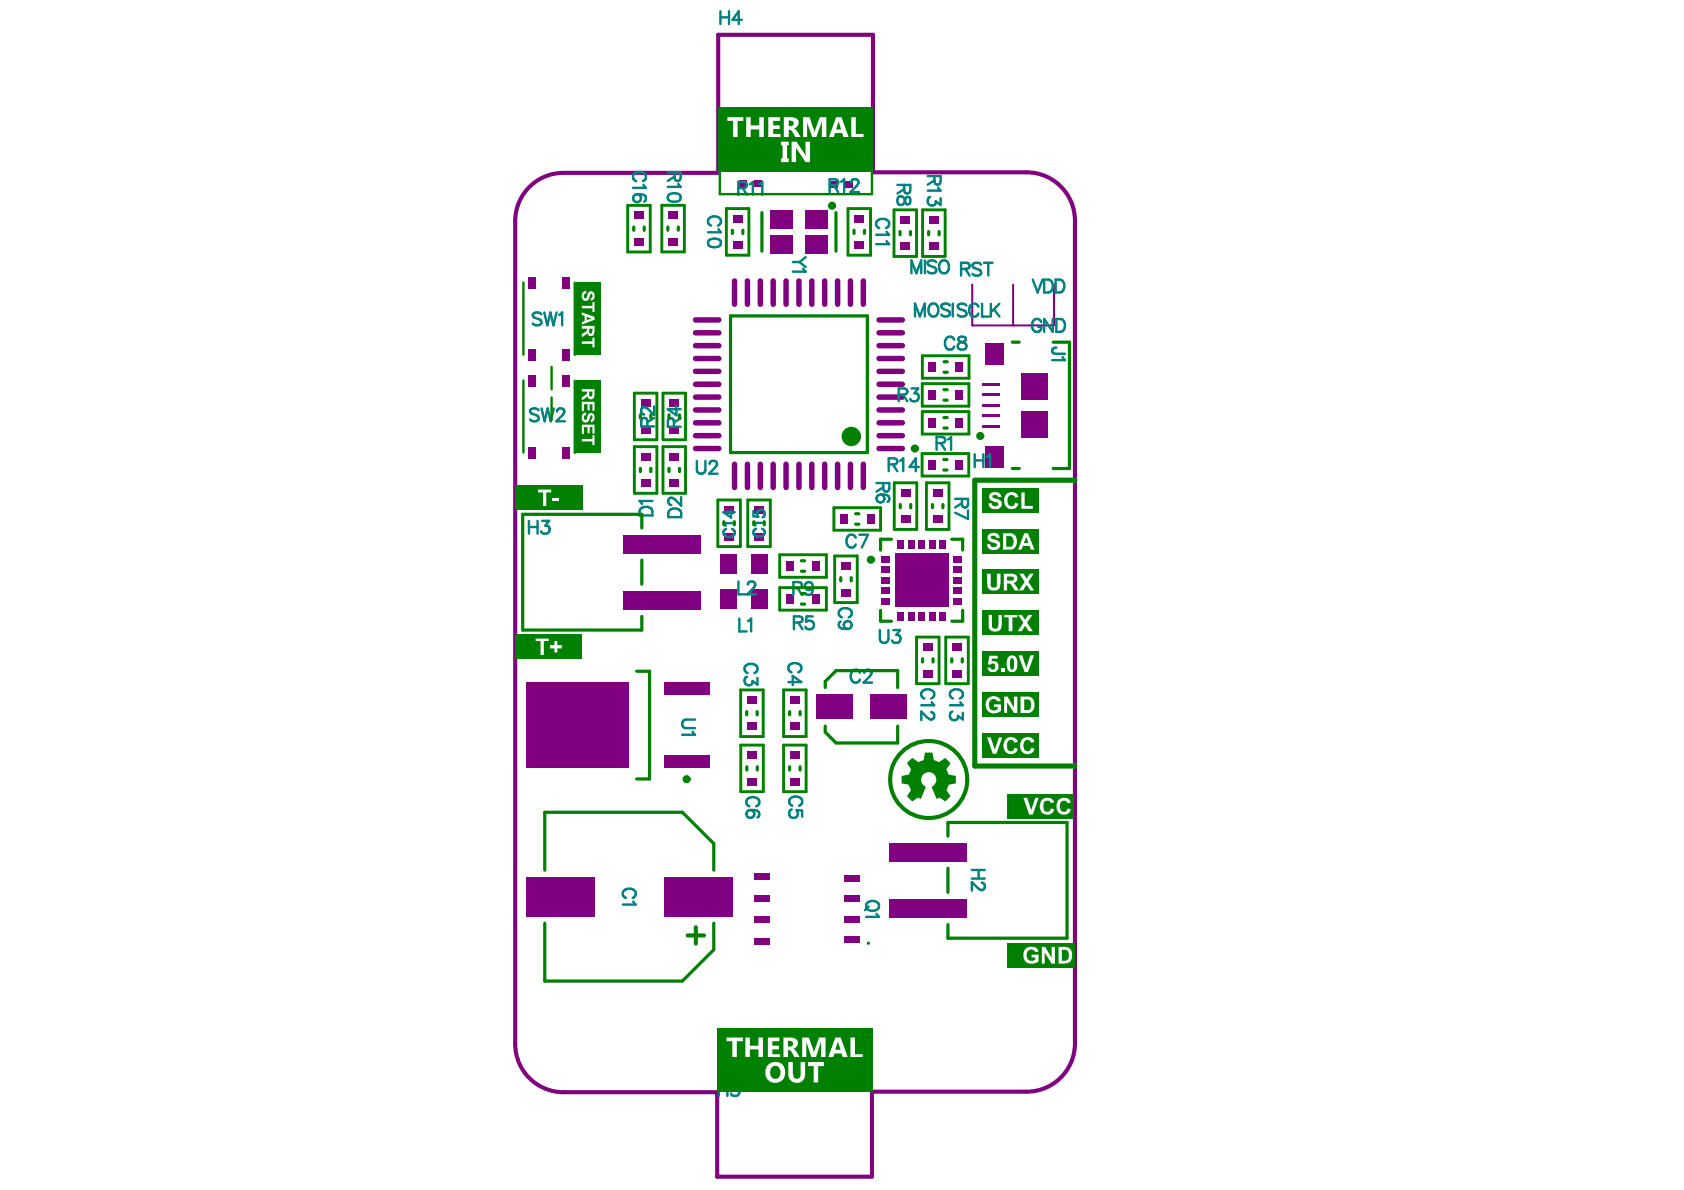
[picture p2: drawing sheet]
<svg xmlns="http://www.w3.org/2000/svg" width="297mm" height="210mm" viewBox="0 0 297 210" stroke-linecap="round" stroke-linejoin="round" font-family="sans-serif">
<path d="M171.5 50.2v7.2h14.4v-7.2M178.7 50.2v7.2" fill="none" stroke="#800080" stroke-width=".36"/>
<path d="M126.8 18.3v-12.1h27.3v12.1M126.5 195.5v12.1h27.3v-12.1" fill="none" stroke="#800080" stroke-width=".28"/>
<path d="M126.5 30.5h-27.1a8.5 8.5 0 0 0-8.5 8.5v145.1a8.5 8.5 0 0 0 8.5 8.6h27.1v14.9h27.3v-14.9M126.7 30.5v-24.4h27.3v24.3h27.1a8.5 8.5 0 0 1 8.5 8.5v145.2a8.5 8.5 0 0 1-8.5 8.5h-27.1" fill="none" stroke="#800080" stroke-width=".72"/>
<g fill="none" stroke="#800080" stroke-width=".97">
<path d="M122.7 58.7h4.1M122.7 56.4h4.1M129.6 49.6v4.1M131.8 49.6v4.1M134.1 49.6v4.1M136.4 49.6v4.1M138.7 49.6v4.1M140.9 49.6v4.1M143.2 49.6v4.1M145.5 49.6v4.1M147.7 49.6v4.1M150 49.6v4.1"/>
<path d="M152.3 49.6v4.1M155.1 58.7h4.1M155.1 56.4h4.1M122.7 79.1h4.1M122.7 76.8h4.1M122.7 74.6h4.1M122.7 72.3h4.1M122.7 70h4.1M122.7 67.8h4.1M122.7 65.5h4.1M122.7 63.2h4.1M122.7 61h4.1"/>
<path d="M155.1 79.1h4.1M155.1 76.8h4.1M155.1 74.6h4.1M155.1 72.3h4.1M155.1 70h4.1M155.1 67.8h4.1M155.1 65.5h4.1M155.1 63.2h4.1M155.1 61h4.1M129.6 81.9v4.1M131.8 81.9v4.1M134.1 81.9v4.1"/>
<path d="M136.4 81.9v4.1M138.7 81.9v4.1M140.9 81.9v4.1M143.2 81.9v4.1M145.5 81.9v4.1M147.7 81.9v4.1M150 81.9v4.1M152.3 81.9v4.1"/>
</g>
<g fill="#800080">
<path d="M109.9 94.3h13.7v3.3h-13.7z" fill-rule="evenodd"/>
<path d="M109.9 104.3h13.7v3.2h-13.7z" fill-rule="evenodd"/>
<path d="M143.9 122.5h6.5v4.4h-6.5z" fill-rule="evenodd"/>
<path d="M153.5 122.5h6.5v4.4h-6.5z" fill-rule="evenodd"/>
<path d="M118.1 79.9h1.7v1.3h-1.7z" fill-rule="evenodd"/>
<path d="M118.1 84.6h1.7v1.3h-1.7z" fill-rule="evenodd"/>
<path d="M111.9 42.1h1.6v1.2h-1.6z" fill-rule="evenodd"/>
<path d="M111.9 37.4h1.6v1.2h-1.6z" fill-rule="evenodd"/>
<path d="M117.9 42h1.7v1.3h-1.7z" fill-rule="evenodd"/>
<path d="M117.9 37.4h1.7v1.2h-1.7z" fill-rule="evenodd"/>
<path d="M113 70.5h1.7v1.2h-1.7z" fill-rule="evenodd"/>
<path d="M113 75.2h1.7v1.2h-1.7z" fill-rule="evenodd"/>
<path d="M113 79.9h1.7v1.3h-1.7z" fill-rule="evenodd"/>
<path d="M113 84.6h1.7v1.3h-1.7z" fill-rule="evenodd"/>
<path d="M118.1 70.5h1.7v1.2h-1.7z" fill-rule="evenodd"/>
<path d="M118.1 75.2h1.7v1.2h-1.7z" fill-rule="evenodd"/>
<path d="M138.7 99h1.2v1.7h-1.2z" fill-rule="evenodd"/>
<path d="M132.5 97.7h2.9v3.5h-2.9z" fill-rule="evenodd"/>
<path d="M138.7 104.8h1.2v1.7h-1.2z" fill-rule="evenodd"/>
<path d="M132.5 104h2.9v3.4h-2.9z" fill-rule="evenodd"/>
<path d="M133 94h1.7v1.3h-1.7z" fill-rule="evenodd"/>
<path d="M133 89.3h1.7v1.3h-1.7z" fill-rule="evenodd"/>
<path d="M143.4 99h1.2v1.7h-1.2z" fill-rule="evenodd"/>
<path d="M143.4 104.8h1.2v1.7h-1.2z" fill-rule="evenodd"/>
</g>
<path d="M173.3 75.2h3M173.3 73.3h3M173.3 71.5h3M173.3 69.7h3M173.3 67.8h3" fill="none" stroke="#800080" stroke-width=".4"/>
<g fill="#800080">
<path d="M180.1 72.6h4.6v4.6h-4.6z" fill-rule="evenodd"/>
<path d="M180.1 65.8h4.6v4.6h-4.6z" fill-rule="evenodd"/>
<path d="M173.8 78.7h3.3v3.8h-3.3z" fill-rule="evenodd"/>
<path d="M173.8 60.5h3.3v3.8h-3.3z" fill-rule="evenodd"/>
<path d="M168.5 73.7h1.3v1.7h-1.3z" fill-rule="evenodd"/>
<path d="M163.8 73.7h1.3v1.7h-1.3z" fill-rule="evenodd"/>
<path d="M99.3 78.8h1.2v2.1h-1.2z" fill-rule="evenodd"/>
<path d="M99.3 66.1h1.2v2.1h-1.2z" fill-rule="evenodd"/>
<path d="M93.2 78.8h1.2v2.1h-1.2z" fill-rule="evenodd"/>
<path d="M93.2 66.1h1.2v2.1h-1.2z" fill-rule="evenodd"/>
<path d="M158.8 38.2h1.7v1.2h-1.7z" fill-rule="evenodd"/>
<path d="M158.8 42.8h1.7v1.3h-1.7z" fill-rule="evenodd"/>
<path d="M168.5 81.1h1.2v1.7h-1.2z" fill-rule="evenodd"/>
<path d="M163.8 81.1h1.2v1.7h-1.2z" fill-rule="evenodd"/>
<path d="M99.3 61.5h1.2v2.1h-1.2z" fill-rule="evenodd"/>
<path d="M99.3 48.8h1.2v2.1h-1.2z" fill-rule="evenodd"/>
<path d="M93.2 61.5h1.2v2.1h-1.2z" fill-rule="evenodd"/>
<path d="M93.2 48.8h1.2v2.1h-1.2z" fill-rule="evenodd"/>
<path d="M152.9 90.7h1.3v1.7h-1.3z" fill-rule="evenodd"/>
<path d="M148.2 90.7h1.3v1.7h-1.3z" fill-rule="evenodd"/>
<path d="M168.5 63.9h1.3v1.7h-1.3z" fill-rule="evenodd"/>
<path d="M163.8 63.9h1.3v1.7h-1.3z" fill-rule="evenodd"/>
<path d="M163.8 68.8h1.3v1.7h-1.3z" fill-rule="evenodd"/>
<path d="M168.5 68.8h1.3v1.7h-1.3z" fill-rule="evenodd"/>
<path d="M127 97.7h2.9v3.5h-2.9z" fill-rule="evenodd"/>
<path d="M127 104h2.9v3.4h-2.9z" fill-rule="evenodd"/>
<path d="M127.8 89.3h1.6v1.3h-1.6z" fill-rule="evenodd"/>
<path d="M127.8 94h1.6v1.3h-1.6z" fill-rule="evenodd"/>
<path d="M92.8 120.3h18v15.2h-18z" fill-rule="evenodd"/>
<path d="M117.1 120.3h8v2.2h-8z" fill-rule="evenodd"/>
<path d="M117.1 133.3h8v2.2h-8z" fill-rule="evenodd"/>
<path d="M150.7 37.9h1.7v1.3h-1.7z" fill-rule="evenodd"/>
<path d="M150.7 42.6h1.7v1.3h-1.7z" fill-rule="evenodd"/>
<path d="M129.3 42.6h1.6v1.3h-1.6z" fill-rule="evenodd"/>
<path d="M129.3 37.9h1.6v1.3h-1.6z" fill-rule="evenodd"/>
<path d="M142.1 37h3.9v3.3h-3.9z" fill-rule="evenodd"/>
<path d="M135.8 37h4v3.3h-4z" fill-rule="evenodd"/>
<path d="M135.8 41.5h4v3.3h-4z" fill-rule="evenodd"/>
<path d="M142.1 41.5h3.9v3.3h-3.9z" fill-rule="evenodd"/>
<path d="M149 165.2h2.6v1.1h-2.6z" fill-rule="evenodd"/>
<path d="M149 161.6h2.6v1.1h-2.6z" fill-rule="evenodd"/>
<path d="M149 158h2.6v1.1h-2.6z" fill-rule="evenodd"/>
<path d="M149 154.4h2.6v1.1h-2.6z" fill-rule="evenodd"/>
<path d="M133 154.1h2.7v1.1h-2.7z" fill-rule="evenodd"/>
<path d="M133 157.9h2.7v1.1h-2.7z" fill-rule="evenodd"/>
<path d="M133 161.6h2.7v1.1h-2.7z" fill-rule="evenodd"/>
<path d="M133 165.5h2.7v1.1h-2.7z" fill-rule="evenodd"/>
<path d="M156.8 158.6h13.7v3.3h-13.7z" fill-rule="evenodd"/>
<path d="M156.8 148.7h13.7v3.2h-13.7z" fill-rule="evenodd"/>
<path d="M148.4 103.9h1.7v1.2h-1.7z" fill-rule="evenodd"/>
<path d="M148.4 99.2h1.7v1.3h-1.7z" fill-rule="evenodd"/>
<path d="M168 113.5h1.6v1.3h-1.6z" fill-rule="evenodd"/>
<path d="M168 118.2h1.6v1.3h-1.6z" fill-rule="evenodd"/>
<path d="M162.8 113.5h1.7v1.3h-1.7z" fill-rule="evenodd"/>
<path d="M162.8 118.2h1.7v1.3h-1.7z" fill-rule="evenodd"/>
<path d="M158.9 91h1.7v1.2h-1.7z" fill-rule="evenodd"/>
<path d="M158.9 86.3h1.7v1.3h-1.7z" fill-rule="evenodd"/>
<path d="M164.6 91h1.6v1.2h-1.6z" fill-rule="evenodd"/>
<path d="M164.6 86.3h1.6v1.3h-1.6z" fill-rule="evenodd"/>
<path d="M155.4 98.1h1.6v1.1h-1.6z" fill-rule="evenodd"/>
<path d="M155.4 99.9h1.6v1.2h-1.6z" fill-rule="evenodd"/>
<path d="M155.4 101.8h1.6v1.1h-1.6z" fill-rule="evenodd"/>
<path d="M155.4 103.6h1.6v1.2h-1.6z" fill-rule="evenodd"/>
<path d="M155.4 105.5h1.6v1.1h-1.6z" fill-rule="evenodd"/>
<path d="M168.2 105.5h1.5v1.1h-1.5z" fill-rule="evenodd"/>
<path d="M168.2 103.6h1.5v1.2h-1.5z" fill-rule="evenodd"/>
<path d="M168.2 101.8h1.5v1.1h-1.5z" fill-rule="evenodd"/>
<path d="M168.2 99.9h1.5v1.2h-1.5z" fill-rule="evenodd"/>
<path d="M168.2 98.1h1.5v1.1h-1.5z" fill-rule="evenodd"/>
<path d="M158.3 107.9h1.1v1.6h-1.1z" fill-rule="evenodd"/>
<path d="M160.1 107.9h1.2v1.6h-1.2z" fill-rule="evenodd"/>
<path d="M162 107.9h1.1v1.6h-1.1z" fill-rule="evenodd"/>
<path d="M163.8 107.9h1.2v1.6h-1.2z" fill-rule="evenodd"/>
<path d="M165.7 107.9h1.1v1.6h-1.1z" fill-rule="evenodd"/>
<path d="M165.7 95.2h1.1v1.5h-1.1z" fill-rule="evenodd"/>
<path d="M163.8 95.2h1.2v1.5h-1.2z" fill-rule="evenodd"/>
<path d="M162 95.2h1.1v1.5h-1.1z" fill-rule="evenodd"/>
<path d="M160.1 95.2h1.2v1.5h-1.2z" fill-rule="evenodd"/>
<path d="M158.3 95.2h1.1v1.5h-1.1z" fill-rule="evenodd"/>
<path d="M157.8 97.6h9.5v9.5h-9.5z" fill-rule="evenodd"/>
<path d="M163.9 42.8h1.7v1.3h-1.7z" fill-rule="evenodd"/>
<path d="M163.9 38.2h1.7v1.2h-1.7z" fill-rule="evenodd"/>
<path d="M131.8 132.6h1.7v1.2h-1.7z" fill-rule="evenodd"/>
<path d="M131.8 137.3h1.7v1.2h-1.7z" fill-rule="evenodd"/>
<path d="M139.4 132.6h1.6v1.2h-1.6z" fill-rule="evenodd"/>
<path d="M139.4 137.3h1.6v1.2h-1.6z" fill-rule="evenodd"/>
<path d="M131.8 127.5h1.7v1.3h-1.7z" fill-rule="evenodd"/>
<path d="M131.8 122.8h1.7v1.3h-1.7z" fill-rule="evenodd"/>
<path d="M139.4 127.5h1.6v1.3h-1.6z" fill-rule="evenodd"/>
<path d="M139.4 122.8h1.6v1.3h-1.6z" fill-rule="evenodd"/>
<path d="M92.8 154.7h12.1v6.9h-12.1z" fill-rule="evenodd"/>
<path d="M117.1 154.7h12.1v6.9h-12.1z" fill-rule="evenodd"/>
<path d="M149.1 32h1.3v1.1h-1.3z" fill-rule="evenodd"/>
<path d="M146.4 32h1.3v1.1h-1.3z" fill-rule="evenodd"/>
<path d="M130.4 31.9h1.2v1.1h-1.2z" fill-rule="evenodd"/>
<path d="M133.1 31.9h1.2v1.1h-1.2z" fill-rule="evenodd"/>
</g>
<g fill="none" stroke="#008080" stroke-width=".43">
<path d="M127.1 2v2.3M127.1 3.1h1.5M128.6 2v2.3M130.8 3.5h-1.6l1.1-1.5v2.3M112.2 32a.83 .83 0 0 1-.5-1 .83 .83 0 0 1 .8-.7 .99 .99 0 0 1 1.1 .3 .99 .99 0 0 1 .2 1l-.4 .4M112.4 34.3a1.15 1.15 0 0 1 1.5 .6l-.1 .5-.2 .2M113.5 32.6l.4 .5h-2.2M117.8 30.4h2.3l-.1 1.3a.52 .52 0 0 1-.9 0l-.1-1.3M117.9 34.4a1.76 1.76 0 0 1 2.1 0 .74 .74 0 0 1-.4 1.1 1.88 1.88 0 0 1-1.7-.2l-.1-.4zM119 31.2l-1.2 .7M119.6 32.4l.5 .6h-2.3M125.4 39.8a.83 .83 0 0 1-.5-1 .83 .83 0 0 1 .9-.6 .99 .99 0 0 1 1 .2 .99 .99 0 0 1 .3 1.1l-.5 .3"/>
<path d="M130.2 33.2l1.3-.1a.52 .52 0 0 0 0-.9l-1.3-.1v2.2M131 33.2l.8 1.1M132.3 32.5l.5-.4v2.2M133.9 32.5l.6-.4v2.2M146.3 32.7l1.3-.1a.52 .52 0 0 0 0-.9l-1.3-.1v2.3M147.1 32.7l.8 1.2M148.4 32.1l.5-.5v2.3M150.1 32.2l.2-.5 .7-.1a.55 .55 0 0 1 .3 .9l-1.3 1.4h1.5M158.3 32.6h2.3l-.1 1.3a.53 .53 0 0 1-.9 0l-.1-1.3M158.4 34.9a.68 .68 0 0 1 .7-.2 .68 .68 0 0 1 .5 .6l.1 .4a.46 .46 0 0 0 .8 .2 .85 .85 0 0 0-.3-1.2h-.2a1.24 1.24 0 0 0-.5 1.1 .63 .63 0 0 1-.7 .4 .63 .63 0 0 1-.5-.6zM159.5 33.4l-1.2 .7M163.6 31.1h2.3l-.1 1.3a.53 .53 0 0 1-.9 0l-.1-1.3"/>
<path d="M164.1 34.7a.77 .77 0 0 0-.3 1.3 .77 .77 0 0 0 1.2-.2v-.3l.9 .6v-1.1M164.8 31.8l-1.2 .8M165.5 33.1l.4 .5h-2.3M95.5 55.4a1 1 0 0 0-1.5 0 .58 .58 0 0 0 .4 .7l.7 .2a.55 .55 0 0 1 .4 .4 .55 .55 0 0 1-.2 .6 1.04 1.04 0 0 1-1.3-.2M96 55.1l.5 2.3 .6-2.3 .5 2.3 .6-2.3M98.6 55.5l.6-.4v2.3M125 42.4a1.76 1.76 0 0 1 2.1 0 .74 .74 0 0 1-.4 1.1 1.88 1.88 0 0 1-1.7-.2l-.1-.3zM126.7 40.4l.5 .6h-2.3M139.8 46.2h1.2M141 46.2l1.1 .9M141.7 47.4l.4 .5h-2.3M142.1 45.4l-1.1 .8"/>
<path d="M155.1 40.2a.83 .83 0 0 1-.5-.9 .83 .83 0 0 1 .8-.7 .99 .99 0 0 1 1.1 .2 .99 .99 0 0 1 .2 1.1l-.4 .3M156.4 40.9l.4 .5h-2.2M156.4 42.5l.4 .6h-2.2M160.8 48.2v-2.3l.8 2.3 .9-2.3v2.3M161.4 55.8v-2.2l.9 2.2 .8-2.2v2.2M163.1 45.9v2.3M164 53.9a.84 .84 0 0 1 1-.3 .84 .84 0 0 1 .5 .8 .99 .99 0 0 1-.2 1.1 .99 .99 0 0 1-1.1 .2 1.41 1.41 0 0 1-.2-1.8zM165.1 46.3a1 1 0 0 0-1.5 0 .58 .58 0 0 0 .5 .6l.6 .2a.55 .55 0 0 1 .4 .4 .55 .55 0 0 1-.2 .6 1.04 1.04 0 0 1-1.3-.2M165.9 46.3a.84 .84 0 0 1 .9-.3 .84 .84 0 0 1 .6 .8 .99 .99 0 0 1-.2 1.1 .99 .99 0 0 1-1.1 .2 1.41 1.41 0 0 1-.2-1.8zM167.5 53.9a1 1 0 0 0-1.5 0 .58 .58 0 0 0 .5 .6l.6 .2a.55 .55 0 0 1 .4 .5 .55 .55 0 0 1-.2 .5 1.04 1.04 0 0 1-1.3-.2M168.1 53.6v2.2M168.3 59.9a.84 .84 0 0 0-.9-.5 .84 .84 0 0 0-.7 .9 .99 .99 0 0 0 .2 1 .99 .99 0 0 0 1.1 .3l.3-.5"/>
<path d="M169.2 59.5a.46 .46 0 0 0 .2 .8 .94 .94 0 0 1 1.1 .9 .79 .79 0 0 1-.9 .5 .79 .79 0 0 1-.7-.8 1.04 1.04 0 0 1 1.1-.6 .46 .46 0 0 0 .2-.8l-.3-.1zM169.5 47.4l1.3-.1a.52 .52 0 0 0 0-.8l-1.3-.1v2.2M170.3 47.4l.7 1.2M170.5 53.9a1 1 0 0 0-1.6 0 .58 .58 0 0 0 .5 .6l.6 .3a.55 .55 0 0 1 .4 .4 .55 .55 0 0 1-.2 .5 1.04 1.04 0 0 1-1.3-.2M172.6 54.1a.84 .84 0 0 0-1-.5 .84 .84 0 0 0-.6 .8 .99 .99 0 0 0 .2 1.1 .99 .99 0 0 0 1.1 .2l.3-.4M173.1 46.7a1 1 0 0 0-1.6 0 .58 .58 0 0 0 .5 .6l.6 .2a.55 .55 0 0 1 .4 .5 .55 .55 0 0 1-.2 .5 1.04 1.04 0 0 1-1.3-.2M173.2 53.6v2.2h1.3M173.6 46.4h1.5M174.3 46.4v2.2M174.8 53.6v2.2M175.3 54.5l1 1.3M176.3 53.6l-1.5 1.5"/>
<path d="M182.2 49.3l.8 2.3 .9-2.3M183.7 56.8a.84 .84 0 0 0-1-.5 .84 .84 0 0 0-.7 .8 .99 .99 0 0 0 .3 1.1 .99 .99 0 0 0 1 .2l.4-.4v-.3h-.6M184.2 49.3h.7a1.21 1.21 0 0 1 .8 1.2 1.21 1.21 0 0 1-.8 1.1h-.7zM185.7 56.3v2.2l-1.5-2.2v2.2M186.2 49.3h.8a1.21 1.21 0 0 1 .8 1.2 1.21 1.21 0 0 1-.8 1.1h-.8zM186.3 56.3h.8a1.21 1.21 0 0 1 .8 1.1 1.21 1.21 0 0 1-.8 1.1h-.8zM95 72.4a1 1 0 0 0-1.5 0 .58 .58 0 0 0 .4 .6l.7 .2a.55 .55 0 0 1 .4 .4 .55 .55 0 0 1-.2 .6 1.04 1.04 0 0 1-1.3-.2M95.5 72l.6 2.3 .5-2.3 .5 2.3 .6-2.3M98.2 72.6l.3-.4 .6-.2a.55 .55 0 0 1 .3 .9l-1.3 1.4h1.5M114.2 75.2l-.1-1.3a.52 .52 0 0 0-.9 0l-.1 1.3h2.3M115.4 71.7v1.5l-1.1-1.1a.68 .68 0 0 0-1.1-.1l-.1 .7 .2 .3 .3 .1M115.4 73.7l-1.2 .8"/>
<path d="M118.9 75.3l-.1-1.3a.52 .52 0 0 0-.9 0l-.1 1.3h2.3M119.3 71.6v1.7l-1.5-1.1h2.3M120.1 73.8l-1.2 .7M158.5 69.6l1.3-.1a.52 .52 0 0 0 0-.9l-1.3-.1v2.3M159.3 69.6l.7 1.2M160.8 68.5h1.2l-.7 .9a.73 .73 0 0 1 .8 .8 .73 .73 0 0 1-1 .6l-.3-.1-.3-.3M165.2 78.2l1.3-.2a.52 .52 0 0 0 0-.8l-1.3-.1v2.2M166 78.2l.7 1.1M167.2 77.5l.6-.4v2.2M186.3 61.3a.59 .59 0 0 0-.7 .7l.2 .3 .3 .1h1.8M187.4 63l.5 .5h-2.3M93.3 91.9v2.2"/>
<path d="M93.3 93h1.5M94.8 91.9v2.2M95.7 91.9h1.1l-.6 .8a.73 .73 0 0 1 .8 .9 .73 .73 0 0 1-1 .5l-.3-.1-.3-.3M112.9 89.8a1.27 1.27 0 0 1 2.2 .4v.7h-2.3zM115.1 88.4h-2.3l.4 .5M118 90.1a1.27 1.27 0 0 1 2.2 .4v.7h-2.3zM120.2 87.7v1.5l-1.1-1.1a.68 .68 0 0 0-1.1-.1l-.1 .7 .2 .3 .3 .1M122.9 81.3v1.6a.76 .76 0 0 0 .8 .7 .76 .76 0 0 0 .7-.7v-1.6M125.2 81.8l.2-.4 .6-.1a.55 .55 0 0 1 .4 .9l-1.3 1.4h1.5M128.1 93.3a.73 .73 0 0 0-.5 .8 .73 .73 0 0 0 .8 .6 .87 .87 0 0 0 .9-.2 .87 .87 0 0 0 .2-.9l-.4-.3M128.9 89.9v1.4l-1.3-.9h2M129.6 92.3h-2l.4 .5"/>
<path d="M132.9 90.1v1l.8 .1a.7 .7 0 0 1 0-1.1 .7 .7 0 0 1 1.1 .1 .7 .7 0 0 1-.3 1M133.4 93.3a.73 .73 0 0 0-.5 .8 .73 .73 0 0 0 .8 .6 .87 .87 0 0 0 .9-.2 .87 .87 0 0 0 .2-1l-.4-.2M134.9 92.2h-2l.4 .5M150.9 94.9a.84 .84 0 0 0-.9-.6 .84 .84 0 0 0-.7 .9 .99 .99 0 0 0 .2 1.1 .99 .99 0 0 0 1.1 .2l.3-.5M151.6 94.3h1.5l-1.1 2.3M154.6 85.2h2.3l-.1 1.3a.53 .53 0 0 1-.9 0l-.1-1.3M155.4 87.2a1.15 1.15 0 0 1 1.5 .7l-.1 .5-.3 .1M155.8 86l-1.2 .7M156.8 81.9l1.3-.1a.52 .52 0 0 0 0-.8l-1.3-.1v2.2M157.5 81.9l.8 1.2M158.8 81.3l.5-.4v2.2M162.1 82.4h-1.7l1.1-1.5v2.2"/>
<path d="M168.5 88h2.3l-.2 1.3a.53 .53 0 0 1-.8 0l-.1-1.3M169.7 88.8l-1.2 .7M170.8 90v1.5l-2.3-1M171.9 80.1v2.3M171.9 81.2h1.6M173.5 80.1v2.3M174.1 80.6l.5-.5v2.3M130.3 102.6v2.2h1.3M130.4 109.1v2.3h1.3M131.8 119.4a.77 .77 0 0 0-.3 1.2 .77 .77 0 0 0 1.2-.2v-.3l.9 .7v-1.2M131.9 118.7a.83 .83 0 0 1-.6-.9 .83 .83 0 0 1 .9-.7 .99 .99 0 0 1 1.1 .2 .99 .99 0 0 1 .2 1.1l-.4 .3M131.9 103.1l.2-.4 .7-.1a.55 .55 0 0 1 .3 .8l-1.3 1.4h1.5"/>
<path d="M132 109.5l.5-.4v2.3M139.6 118.6a.83 .83 0 0 1-.5-1 .83 .83 0 0 1 .8-.6 .99 .99 0 0 1 1.1 .2 .99 .99 0 0 1 .2 1.1l-.4 .3M139.9 103.8l1.3-.2a.52 .52 0 0 0 0-.8l-1.3-.1v2.2M140 109.8l1.3-.1a.52 .52 0 0 0 0-.9l-1.3-.1v2.3M140.7 103.8l.8 1.1M140.8 109.8l.8 1.2M143.4 108.7h-1.1l-.1 1a.8 .8 0 0 1 1.2 0 .8 .8 0 0 1-.2 1.2 .8 .8 0 0 1-1.1-.3M143.4 103.4a1.15 1.15 0 0 1-.7 1.5l-.5-.1-.1-.2M148.3 109.6a.67 .67 0 0 0-.2 1l.3 .2 1.1 .1M148.5 108.9a.83 .83 0 0 1-.5-1 .83 .83 0 0 1 .8-.6 .99 .99 0 0 1 1.1 .2 .99 .99 0 0 1 .2 1.1l-.4 .3M151.7 118.7a.83 .83 0 0 0-1-.6 .83 .83 0 0 0-.6 .9 .99 .99 0 0 0 .2 1.1 .99 .99 0 0 0 1.1 .2l.3-.4M152.4 118.7l.2-.5 .7-.1a.55 .55 0 0 1 .3 .9l-1.3 1.4h1.5"/>
<path d="M155.2 111.1v1.7a.76 .76 0 0 0 .8 .6 .76 .76 0 0 0 .7-.6v-1.7M157.6 111.1h1.1l-.6 .9a.73 .73 0 0 1 .8 .8 .73 .73 0 0 1-1 .6l-.3-.1-.3-.3M122.2 129.1l.4 .5h-2.3M122.6 126.9h-1.6a.76 .76 0 0 0-.7 .8 .76 .76 0 0 0 .7 .7h1.6M139.1 120.3h2.2l-1.5-1.1v1.6M163 123.2a.83 .83 0 0 1-.5-.9 .83 .83 0 0 1 .9-.7 .99 .99 0 0 1 1.1 .2 .99 .99 0 0 1 .2 1.1l-.5 .3M164.2 125.6l.5 .2 .1 .7a.55 .55 0 0 1-.9 .3l-1.4-1.3v1.5M164.3 123.9l.5 .5h-2.3M168 125.5a.77 .77 0 0 0-.3 1.3 .77 .77 0 0 0 1.3-.2v-.3l.8 .6v-1.2M168.1 123.2a.83 .83 0 0 1-.5-.9 .83 .83 0 0 1 .8-.7 .99 .99 0 0 1 1.1 .2 .99 .99 0 0 1 .2 1.1l-.4 .3M169.4 123.9l.4 .5h-2.2M110.4 158.4a.83 .83 0 0 1-.5-1 .83 .83 0 0 1 .8-.6 .99 .99 0 0 1 1.1 .2 .99 .99 0 0 1 .2 1.1l-.4 .3"/>
<path d="M111.7 159l.4 .6h-2.2M132.2 142.2a.83 .83 0 0 1-.6-.9 .83 .83 0 0 1 .9-.7 .99 .99 0 0 1 1.1 .2 .99 .99 0 0 1 .2 1.1l-.4 .3M132.4 142.9a1.15 1.15 0 0 1 1.5 .6l-.1 .6-.2 .1M139.6 142.8a.8 .8 0 0 0-.3 1.1 .8 .8 0 0 0 1.2 .2 .8 .8 0 0 0 0-1.2l1 .1v1.1M139.8 142.1a.83 .83 0 0 1-.6-.9 .83 .83 0 0 1 .9-.7 .99 .99 0 0 1 1.1 .2 .99 .99 0 0 1 .2 1.1l-.5 .3M152.9 159.4a1.32 1.32 0 0 1 2.1 .2 1.19 1.19 0 0 1-.8 1.1 1.19 1.19 0 0 1-1.3-.5l-.1-.2zM153.2 159.9l-.6 .6M171.4 153.5h2.3M171.4 155h2.3M172.6 153.5v1.5M173.2 155.7l.4 .2 .1 .7a.56 .56 0 0 1-.9 .3l-1.4-1.3v1.5M154.6 161.2l.4 .5h-2.2"/>
<path d="M126.8 191v2.3M126.8 192.1h1.5M128.3 191v2.3M130.2 191h-1.1l-.1 1a.8 .8 0 0 1 1.3 0 .8 .8 0 0 1-.2 1.2 .8 .8 0 0 1-1.2-.3"/>
<circle cx="112.4" cy="35" r=".7"/>
<circle cx="155.3" cy="87.9" r=".7"/>
<circle cx="142.7" cy="103.4" r=".7"/>
<circle cx="149.5" cy="110.2" r=".7"/>
<circle cx="132.4" cy="143.6" r=".7"/>
</g>
<g fill="#008000">
<path d="M160 134.6l.9-.9 1.1 .7 .9-.3 .3-1.4h1.3l.2 1.4 .9 .3 1.2-.7 .8 .9-.7 1 .4 1 1.3 .3v1.3l-1.2 .2-.4 .9 .6 1.2-.9 .9-.9-.7-.6 .2-.9-2 .8-.8v-.9l-.5-.8-1-.2-.6 .3-.5 .7 .1 .9 .7 .8-.8 2-.6-.2-1.1 .6-.8-.8 .7-1.1-.4-.9-1.3-.3v-1.3l1.3-.3 .4-.8z"/>
<circle cx="153.2" cy="166.4" r=".29"/>
</g>
<g fill="none" stroke="#008000" stroke-width=".57">
<path d="M134.4 37.5v6.8M147.5 37.5v6.8M111.8 40.1v.5M113.6 40.1v.5M117.8 40v.6M119.6 40v.6M128.9 55.7h24.1v24.1h-24.1zM129.2 40.6v.6M131 40.6v.6M150.6 40.6v.6M152.5 40.6v.6M158.8 40.8v.6"/>
<path d="M160.6 40.8v.6M163.8 40.8v.6M165.6 40.8v.6M113 73.2v.5M114.8 73.2v.5M118 73.2v.5M119.9 73.2v.5M166.5 75.5h.6M166.5 73.7h.6M166.5 68.7h.6M166.5 70.6h.6M166.5 65.7h.6"/>
<path d="M166.5 63.8h.6M178.6 60.4h1.2M185.8 60.4h2.8v22.2h-2.8M113 82.6v.6M113.2 93.1v-2.4h-21v20.4h21v-2.4M113.2 98.8v4.3M114.8 82.6v.6M118 82.6v.6M119.9 82.6v.6M127.7 92v.6M129.5 92v.6M133 92v.6"/>
<path d="M134.8 92v.6M141.4 98.9h.5M150.9 92.5h.6M150.9 90.6h.6M157.2 95.1h-1.9v1.9M158.8 89v.6M160.6 89v.6M164.5 89v.6M166.3 89v.6M166.5 82.9h.5M166.5 81.1h.5M167.9 95.1h1.9v1.9"/>
<path d="M178.6 82.6h1.2M112.3 118.4h2.3v19h-2.3M141.4 100.8h.5M141.4 104.7h.5M141.4 106.6h.5M148.3 101.9v.6M150.1 101.9v.6M155.3 107.7v1.9h1.9M162.7 116.2v.6M164.6 116.2v.6M167.9 116.2v.6M169.7 116.2v.6"/>
<path d="M169.8 107.7v1.9h-1.9M131.7 125.5v.6M131.7 135.3v.5M133.6 125.5v.6M133.6 135.3v.5M139.3 125.5v.6M139.3 135.3v.5M141.1 125.5v.6M141.1 135.3v.5M145.6 121.3v-1.1l1.9-1.9h10.8v3M145.6 128.1v1l1.9 2h10.8v-3M96.1 153.5v-10.2h24.3l5.5 5.5v4.7"/>
<path d="M167.2 147.5v-2.4h21v20.4h-21v-2.4M167.2 153.2v4.2M96.1 162.8v10.2h24.3l5.5-5.5v-4.7"/>
</g>
<g fill="none" stroke="#008000" stroke-width=".51">
<path d="M110.7 36.2h4v8.2h-4zM116.7 36.2h4v8.2h-4zM128.1 36.8h4v8.2h-4zM149.6 36.8h4v8.2h-4zM157.7 37h4v8.2h-4zM162.7 37h4v8.2h-4zM111.9 78.8h4v8.2h-4zM111.9 69.3h4v8.3h-4zM116.9 78.8h4v8.2h-4zM116.9 69.3h4v8.3h-4zM162.7 72.6h8.2v4h-8.2zM162.7 67.7h8.2v3.9h-8.2z"/>
<path d="M162.7 62.8h8.2v3.9h-8.2zM126.6 88.2h4v8.2h-4zM131.9 88.2h4v8.2h-4zM137.5 97.9h8.3v3.9h-8.3zM147.1 89.6h8.2v3.9h-8.2zM147.2 98.1h4v8.2h-4zM157.7 85.2h4v8.2h-4zM162.6 80h8.3v4h-8.3zM163.4 85.2h4v8.2h-4zM137.5 103.7h8.3v3.9h-8.3zM161.7 112.4h3.9v8.2h-3.9zM166.8 112.4h4v8.2h-4z"/>
<path d="M130.6 121.7h4v8.2h-4zM130.7 131.4h3.9v8.3h-3.9zM138.2 131.4h4v8.3h-4zM138.2 121.7h4v8.2h-4z"/>
</g>
<path d="M127 30v4.2h26.8v-4.2M92.3 49.8v12.8M101.4 49.9v12.7M92.3 67.1v12.7M97.3 64.7v4M97.3 70.1v4M101.4 67.2v12.7" fill="none" stroke="#008000" stroke-width=".43"/>
<path d="M189.6 84.7h-17.7v50.4h17.7" fill="none" stroke="#008000" stroke-width=".9"/>
<path d="M177.7 140h11.8v4.3h-11.8z" fill-rule="evenodd" fill="#008000"/>
<g fill="#fff">
<path d="M180.5 140.7h.7l.7 2.2 .7-2.2h.6l-1 3h-.7z"/>
<path d="M183.7 141.2l.1-.1a1.34 1.34 0 0 1 2.1 .4l-.5 .2a.7 .7 0 0 0-.9-.4 .7 .7 0 0 0-.4 .9 .74 .74 0 0 0 .2 .9 .74 .74 0 0 0 .9-.1l.2-.4 .5 .2a1.25 1.25 0 0 1-1 .9 1.25 1.25 0 0 1-1.3-.7 1.87 1.87 0 0 1 .1-1.8z"/>
<path d="M186.6 141.2a1.35 1.35 0 0 1 2.3 .3l-.6 .2a.72 .72 0 0 0-.9-.4 .72 .72 0 0 0-.5 .8 .86 .86 0 0 0 .7 1.1h.1a.58 .58 0 0 0 .6-.6l.6 .2-.1 .2a1.15 1.15 0 0 1-1.1 .7 1.46 1.46 0 0 1-1.2-2.2z"/>
</g>
<path d="M90.9 85.6h11.8v4.3h-11.8z" fill-rule="evenodd" fill="#008000"/>
<g fill="#fff">
<path d="M94.9 86.4h2.3v.5h-.8v2.3h-.6v-2.3h-.9z"/>
<path d="M97.5 87.9h1.1v.5h-1.1z"/>
</g>
<path d="M173.3 114.9h10v4.3h-10z" fill-rule="evenodd" fill="#008000"/>
<g fill="#fff">
<path d="M174.5 115.7h1.5v.5h-1l-.1 .5a.96 .96 0 0 1 1.3 .8 .96 .96 0 0 1-1.1 1.1 .84 .84 0 0 1-.9-.8h.6a.43 .43 0 0 0 .5 .3 .43 .43 0 0 0 .2-.6 .46 .46 0 0 0-.3-.5 .46 .46 0 0 0-.5 .3l-.5-.1z"/>
<path d="M176.6 118h.5v.6h-.5z"/>
<path d="M179.7 115.6h.6l.7 2.2 .7-2.2h.7l-1.1 3h-.6z"/>
<path d="M178.3 116.2l-.2 .4 .1 1a.32 .32 0 0 0 .2 .5 .32 .32 0 0 0 .4-.3v-1.4a.28 .28 0 0 0-.2-.3 .28 .28 0 0 0-.3 .1zM177.8 116a.95 .95 0 0 1 1.1-.3 .95 .95 0 0 1 .5 1v.1a1.63 1.63 0 0 1-.6 1.8 1.03 1.03 0 0 1-1.2-1.2v-.6z"/>
</g>
<path d="M173.3 86.1h10v4.3h-10z" fill-rule="evenodd" fill="#008000"/>
<g fill="#fff">
<path d="M174.6 87.1a1.19 1.19 0 0 1 2 .5l-.6 .1a.54 .54 0 0 0-.4-.4 .54 .54 0 0 0-.6 .3l.1 .2 .7 .2a.92 .92 0 0 1 .9 1 .92 .92 0 0 1-1.2 .8 1.1 1.1 0 0 1-1.2-1l.6-.1a.63 .63 0 0 0 .5 .6 .63 .63 0 0 0 .7-.4l-.3-.3-.4-.1a.99 .99 0 0 1-.9-1z"/>
<path d="M177.5 87.1h.1a1.31 1.31 0 0 1 2.1 .6l-.6 .1a.71 .71 0 0 0-.9-.5 .71 .71 0 0 0-.5 .9 .81 .81 0 0 0 .2 .9 .81 .81 0 0 0 1 .1l.2-.5 .6 .2a1.31 1.31 0 0 1-1.7 .9 1.31 1.31 0 0 1-.9-1.6l.2-.8z"/>
<path d="M180.2 86.9h.5v2.3h1.5v.5h-2z"/>
</g>
<path d="M173.3 100.5h10v4.3h-10z" fill-rule="evenodd" fill="#008000"/>
<g fill="#fff">
<path d="M174.1 101.2h.7v1.6a.6 .6 0 0 0 .2 .8 .6 .6 0 0 0 .8-.3v-2.1h.7v1.6a1.3 1.3 0 0 1-.5 1.2 1.18 1.18 0 0 1-1.8-.8z"/>
<path d="M179.8 101.2h.7l.6 .9 .6-.9h.6l-.9 1.4 1 1.5h-.7l-.6-1-.7 1h-.7l1-1.5z"/>
<path d="M177.6 101.7v.7h.6a.41 .41 0 0 0 .7-.2 .41 .41 0 0 0-.5-.5zM177.1 101.2h1.3a.83 .83 0 0 1 1 .5 .83 .83 0 0 1-.4 1l-.3 .1 .4 .3 .6 1h-.7l-.9-1.2h-.5v1.2h-.5z"/>
</g>
<path d="M173.3 107.8h10v4.2h-10z" fill-rule="evenodd" fill="#008000"/>
<g fill="#fff">
<path d="M174.4 108.5h.6v1.5a.67 .67 0 0 0 .2 .8 .67 .67 0 0 0 .8 0l.1-.5v-1.8h.6v1.6a1.19 1.19 0 0 1-1.7 1.2 1.01 1.01 0 0 1-.6-1.3z"/>
<path d="M177.1 108.5h2.3v.4h-.8v2.4h-.7v-2.4h-.8z"/>
<path d="M179.6 108.5h.6l.6 .8 .6-.8h.7l-.9 1.3 1 1.5h-.7l-.7-1-.6 1h-.7l1-1.5z"/>
</g>
<path d="M101.6 67.2h4.4v12.7h-4.4z" fill-rule="evenodd" fill="#008000"/>
<g fill="#fff">
<path d="M102.6 70.9h2.3v1.6h-.4v-1.2h-.5v1.1h-.4v-1.1h-.6v1.2h-.4z"/>
<path d="M102.8 73l.6-.3v.5a.48 .48 0 0 0-.4 .4 .48 .48 0 0 0 .4 .5l.2-.3a.88 .88 0 0 1 .8-1 .9 .9 0 0 1 0 1.6l-.2 .1v-.5a.42 .42 0 0 0 .3-.4 .42 .42 0 0 0-.3-.4l-.2 .5a.71 .71 0 0 1-.7 .8 .71 .71 0 0 1-.7-.9z"/>
<path d="M102.6 74.9h2.3v1.6h-.4v-1.2h-.5v1.1h-.4v-1.1h-.6v1.3h-.4z"/>
<path d="M102.6 77.4h1.9v-.6h.4v1.7h-.4v-.6h-1.9z"/>
<path d="M103.9 69.1v.4a.31 .31 0 0 0 .3 .4 .31 .31 0 0 0 .3-.3v-.5zM102.6 68.6h2.3v1a.74 .74 0 0 1-.8 .8l-.3-.1-.2-.4-.2 .3-.8 .4v-.5l.8-.5 .2-.2v-.3h-1z"/>
</g>
<path d="M173.2 122.2h10v4.2h-10z" fill-rule="evenodd" fill="#008000"/>
<g fill="#fff">
<path d="M174.2 123.2a1.43 1.43 0 0 1 2.4 .5h-.7a.79 .79 0 0 0-1-.3 .79 .79 0 0 0-.4 1 .89 .89 0 0 0 .5 .9 .89 .89 0 0 0 1-.2v-.4h-.7v-.5h1.3l-.1 1.2a1.55 1.55 0 0 1-2 .2 1.55 1.55 0 0 1-.5-1.9z"/>
<path d="M177.1 122.9h.6l1.2 1.9v-1.9h.5v2.9h-.5l-1.3-1.9v1.9h-.5z"/>
<path d="M180.7 123.4v1.8h.6a.82 .82 0 0 0 .6-1 .74 .74 0 0 0-.9-.8zM180 122.9h1.2a1.24 1.24 0 0 1 1.3 1.3 1.29 1.29 0 0 1-1.3 1.6h-1.2z"/>
</g>
<path d="M173.3 93.3h10v4.3h-10z" fill-rule="evenodd" fill="#008000"/>
<g fill="#fff">
<path d="M174.3 94.4a1.24 1.24 0 0 1 2 .2v.3h-.5a.54 .54 0 0 0-.5-.4 .54 .54 0 0 0-.5 .3v.2l.5 .1a.97 .97 0 0 1 1.1 .7 .97 .97 0 0 1-.5 1.1h-.1a1.16 1.16 0 0 1-1.7-.9l.5-.1a.64 .64 0 0 0 .5 .6 .64 .64 0 0 0 .7-.3l-.1-.3-.4-.2a1.11 1.11 0 0 1-1.1-1.1z"/>
<path d="M177.5 94.6v1.8h.6a.63 .63 0 0 0 .7-.7 .95 .95 0 0 0-.7-1.1zM176.9 94.1h1.2a1.26 1.26 0 0 1 1.3 1.4 1.26 1.26 0 0 1-1.3 1.4h-1.2z"/>
<path d="M181 94.7l-.4 1.1h.8zM180.7 94.1h.6l1.2 2.8h-.7l-.2-.6h-1.2l-.2 .6h-.6z"/>
</g>
<path d="M177.7 166.3h11.8v4.3h-11.8z" fill-rule="evenodd" fill="#008000"/>
<g fill="#fff">
<path d="M180.7 167.5h.1a1.39 1.39 0 0 1 2.3 .1l.1 .2-.6 .2a.82 .82 0 0 0-1-.4 .82 .82 0 0 0-.5 .9 .91 .91 0 0 0 .5 .9 .91 .91 0 0 0 1-.1v-.4h-.6v-.5h1.2v1.1a1.74 1.74 0 0 1-2.5-.1 2.12 2.12 0 0 1 0-1.9z"/>
<path d="M183.8 167h.5l1.2 2v-2h.6v3h-.6l-1.2-2v2h-.5z"/>
<path d="M187.3 167.5v2h.5a.99 .99 0 0 0 .7-1.5l-.2-.3-.3-.2zM186.7 167h1.2a1.38 1.38 0 0 1 1.2 1.8 1.23 1.23 0 0 1-1.3 1.2h-1.1z"/>
</g>
<path d="M90.9 111.9h11.8v4.3h-11.8z" fill-rule="evenodd" fill="#008000"/>
<g fill="#fff">
<path d="M94.5 112.6h2.3v.5h-.9v2.4h-.6v-2.4h-.8z"/>
<path d="M97 113.8h.8v-.7h.5v.7h.8v.6h-.8v.7h-.5v-.7h-.8z"/>
</g>
<path d="M101.6 49.9h4.4v12.7h-4.4z" fill-rule="evenodd" fill="#008000"/>
<g fill="#fff">
<path d="M102.8 51.6l.6-.3v.4a.47 .47 0 0 0-.4 .5 .47 .47 0 0 0 .4 .5l.2-.3a.79 .79 0 0 1 .9-1 .89 .89 0 0 1 .4 .9 .89 .89 0 0 1-.7 .7v-.4a.42 .42 0 0 0 .3-.4 .42 .42 0 0 0-.3-.4l-.1 .3a1.01 1.01 0 0 1-.8 1 .89 .89 0 0 1-.6-1.3z"/>
<path d="M102.6 53.9h1.9v-.6h.4v1.7h-.4v-.6h-1.9z"/>
<path d="M102.6 60.2h1.9v-.6h.4v1.7h-.4v-.7h-1.9z"/>
<path d="M103.5 55.9v.6l.9-.3zM102.6 55.1l2.3 .8v.5l-2.3 .9v-.5l.5-.2v-.9l-.5-.2z"/>
<path d="M103.9 58v.4a.28 .28 0 0 0 .2 .4 .28 .28 0 0 0 .3-.3l.1-.5zM102.6 57.5h2.3v1a.66 .66 0 0 1-.6 .8 .66 .66 0 0 1-.7-.6l-.2 .3-.8 .5v-.6l1-.6v-.3h-1z"/>
</g>
<path d="M173.3 129.4h10v4.2h-10z" fill-rule="evenodd" fill="#008000"/>
<g fill="#fff">
<path d="M174.1 130.1h.7l.7 2.1 .7-2.1h.6l-1 2.9h-.7z"/>
<path d="M177.3 130.5a1.26 1.26 0 0 1 1.2-.5 1.26 1.26 0 0 1 1 .9l-.6 .1a.7 .7 0 0 0-.9-.4 .7 .7 0 0 0-.4 .9 .68 .68 0 0 0 .5 1 .68 .68 0 0 0 .8-.6l.6 .2a1.29 1.29 0 0 1-1.4 .9 1.29 1.29 0 0 1-1.1-1.3l.1-.8z"/>
<path d="M180.3 130.4a1.31 1.31 0 0 1 2.2 .5l-.6 .1a.7 .7 0 0 0-.8-.5 .7 .7 0 0 0-.6 .7 1.14 1.14 0 0 0 .7 1.3h.4l.3-.6 .6 .2a1.31 1.31 0 0 1-1.6 .8 1.31 1.31 0 0 1-1-1.5z"/>
</g>
<path d="M121.3 165h2.9M122.7 163.6v2.8" fill="none" stroke="#008000" stroke-width=".72"/>
<path d="M126.5 181.3h27.4v5.3h-27.4z" fill-rule="evenodd" fill="#008000"/>
<g fill="#fff">
<path d="M128.2 183h2.8v.7h-1v2.9h-.8v-2.9h-1z"/>
<path d="M131.5 183h.8v1.5h1.5v-1.5h.8v3.6h-.8v-1.5h-1.5v1.5h-.8z"/>
<path d="M135.4 183h2.1v.7h-1.3v.8h1.2v.6h-1.2v.9h1.4v.6h-2.2z"/>
<path d="M141.5 183h1.2l.8 2.1v.6l1-2.7h1.1v3.6h-.8v-2.9l-.9 2.9h-.7l-1-2.9v2.9h-.7z"/>
<path d="M150 183h.8v3h1.4v.6h-2.2z"/>
<path d="M139 183.6v1h.3a.51 .51 0 0 0 .6-.5 .51 .51 0 0 0-.6-.5zM138.2 183h1.3a1.03 1.03 0 0 1 1.2 1.2 .87 .87 0 0 1-.8 .8l.4 .2 .8 1.4h-.9l-.6-1a.54 .54 0 0 0-.6-.4v1.4h-.8z"/>
<path d="M147.8 183.7l-.5 1.5h1zM147.3 183h1l1.3 3.6h-.9l-.3-.8h-1.2l-.3 .8h-.9z"/>
</g>
<path d="M126.5 186.6h27.4v6h-27.4z" fill-rule="evenodd" fill="#008000"/>
<g fill="#fff">
<path d="M139.1 187.3h.7l.1 2.2a.66 .66 0 0 0 .7 .8 .66 .66 0 0 0 .6-.8v-2.2h.8v2.1a1.48 1.48 0 0 1-1.5 1.6 1.48 1.48 0 0 1-1.4-1.6z"/>
<path d="M142.5 187.3h2.8v.8h-1v2.8h-.8v-2.8h-1z"/>
<path d="M136.2 188.2a1.33 1.33 0 0 0 .2 2 .87 .87 0 0 0 1.2-.6 1.06 1.06 0 0 0-1.1-1.5zM135.4 187.9a1.83 1.83 0 0 1 2.9 .4 1.86 1.86 0 0 1-.1 1.9 1.86 1.86 0 0 1-1.7 .8 1.8 1.8 0 0 1-1.3-2.7z"/>
</g>
<path d="M126.7 18.9h27.3v5.3h-27.3z" fill-rule="evenodd" fill="#008000"/>
<g fill="#fff">
<path d="M128.3 20.7h2.8v.6h-1v3h-.8v-3h-1z"/>
<path d="M131.6 20.7h.8v1.4h1.5v-1.4h.8v3.6h-.8v-1.5h-1.5v1.5h-.8z"/>
<path d="M135.5 20.7h2.1v.6h-1.2v.8h1.1v.7h-1.1v.8h1.3v.7h-2.2z"/>
<path d="M141.6 20.7h1.2l.9 2.6 .9-2.6h1.2v3.6h-.8v-3l-1 3h-.7l-1-3 .1 3h-.8z"/>
<path d="M150.2 20.7h.8v2.9h1.3v.7h-2.1z"/>
<path d="M139.1 21.2v1.1h.4a.5 .5 0 0 0 .5-.5 .5 .5 0 0 0-.5-.6zM138.3 20.7h1.4a1.01 1.01 0 0 1 1.1 .7 1.01 1.01 0 0 1-.6 1.2l-.1 .1 .3 .2 .9 1.4h-1l-.8-1.4h-.4v1.4h-.8z"/>
<path d="M147.9 21.3l-.4 1.5h.9zM147.5 20.7h.9l1.3 3.6h-.9l-.2-.8h-1.3l-.2 .8h-.9z"/>
</g>
<path d="M126.7 24.2h27.3v6.1h-27.3z" fill-rule="evenodd" fill="#008000"/>
<g fill="#fff">
<path d="M137.8 25h1.3v.6h-.3v2.3h.3v.7h-1.3v-.7h.2v-2.3h-.2z"/>
<path d="M139.6 25h.9l1.7 2.4-.1-2.4h.8v3.6h-.8l-1.7-2.6v2.6h-.8z"/>
</g>
<circle cx="150.2" cy="77" r=".85" fill="none" stroke="#008000" stroke-width="1.7"/>
<g fill="none" stroke="#008000" stroke-width=".71">
<circle cx="146.8" cy="36.3" r=".35"/>
<circle cx="161.4" cy="79.1" r=".35"/>
<circle cx="172.9" cy="76.9" r=".35"/>
<circle cx="153.6" cy="98.7" r=".35"/>
<circle cx="121.1" cy="137.4" r=".35"/>
</g>
<path d="M170.6 137.5a6.8 6.8 0 0 0-9.9-6.1 6.8 6.8 0 0 0-.9 11.6 6.8 6.8 0 0 0 10.7-4.4l.1-1" fill="none" stroke="#008000" stroke-width=".72"/>
</svg>
